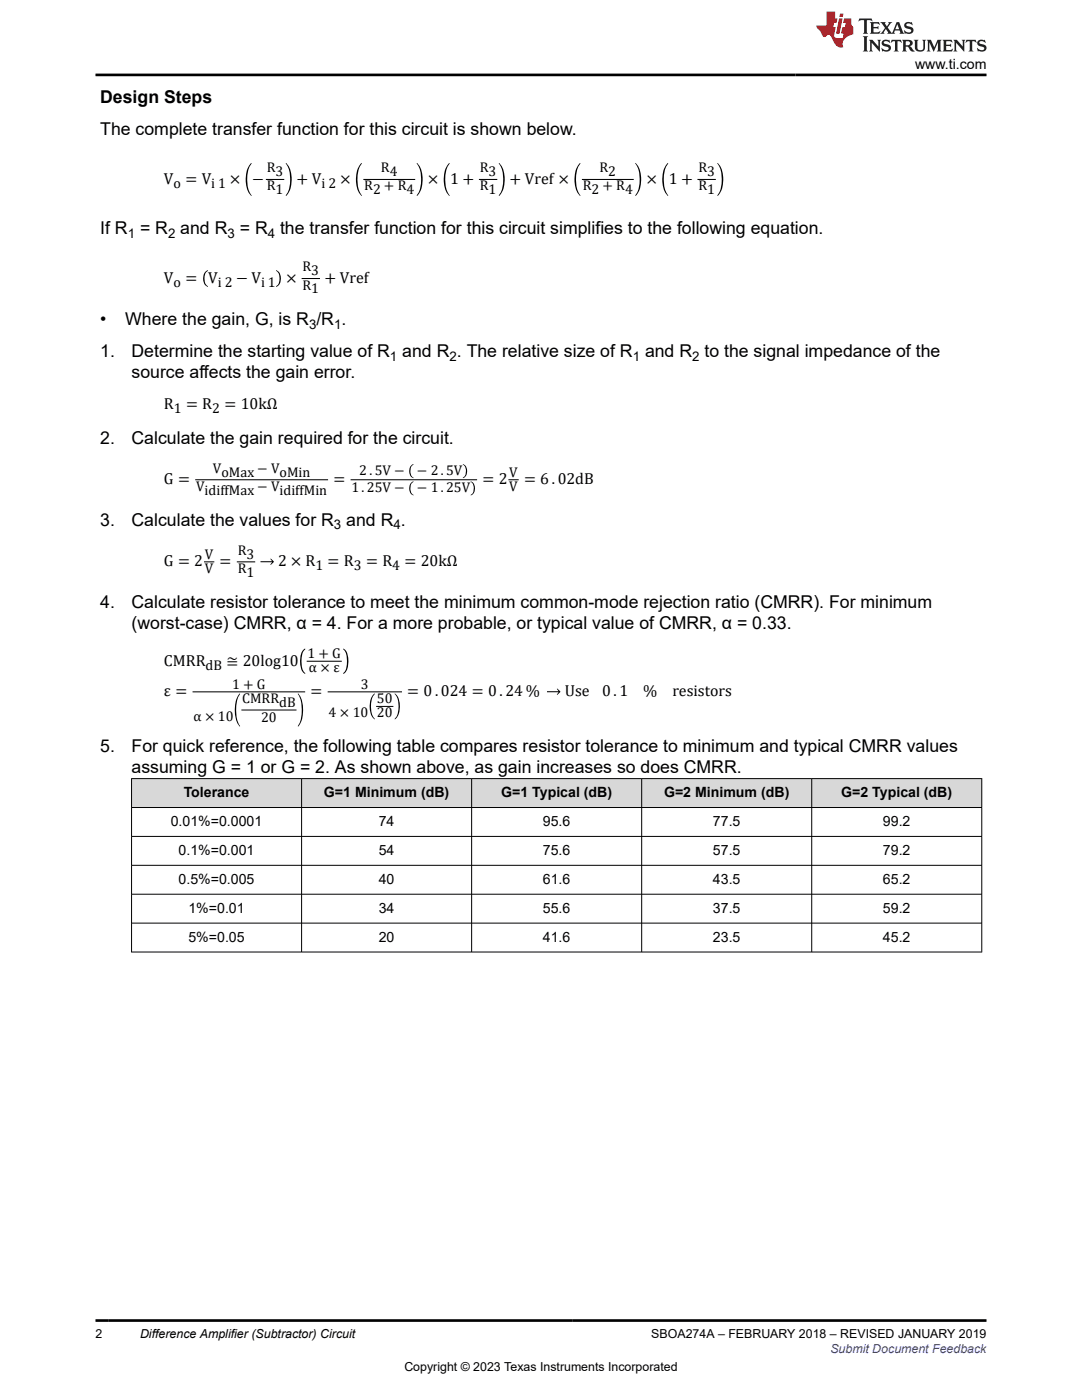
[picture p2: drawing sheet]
<svg xmlns="http://www.w3.org/2000/svg" width="216mm" height="279mm" viewBox="0 0 216 279" stroke-linecap="round" stroke-linejoin="round" font-family="sans-serif">
<defs><g id="words">
<g font-size="3.5">
<text x="20" y="20.6">Design Steps</text>
<text x="20" y="26.9">The complete transfer function for this circuit is shown below.</text>
<text x="20" y="46.7">If R = R and R = R the transfer function for this circuit simplifies to the following equation.</text>
<text x="20" y="64.9">•</text>
<text x="25" y="64.9">Where the gain, G, is R /R .</text>
<text x="20" y="71.3">1.</text>
<text x="26.3" y="71.3">Determine the starting value of R and R . The relative size of R and R to the signal impedance of the</text>
<text x="26.3" y="75.5">source affects the gain error.</text>
<text x="20" y="88.6">2.</text>
<text x="26.3" y="88.6">Calculate the gain required for the circuit.</text>
<text x="20" y="105">3.</text>
<text x="26.3" y="105">Calculate the values for R and R .</text>
<text x="20" y="121.3">4.</text>
<text x="26.3" y="121.3">Calculate resistor tolerance to meet the minimum common-mode rejection ratio (CMRR). For minimum</text>
<text x="26.3" y="125.6">(worst-case) CMRR, α = 4. For a more probable, or typical value of CMRR, α = 0.33.</text>
<text x="20" y="150.1">5.</text>
<text x="26.3" y="150.1">For quick reference, the following table compares resistor tolerance to minimum and typical CMRR values</text>
<text x="26.3" y="154.3">assuming G = 1 or G = 2. As shown above, as gain increases so does CMRR.</text>
</g>
<g font-size="3.2">
<text x="32.7" y="36.7">V</text>
<text x="50.3" y="36.7">−</text>
<text x="59.2" y="36.7">+ V</text>
<text x="85.3" y="36.7">×</text>
<text x="89.8" y="36.7">1 +</text>
<text x="101.7" y="36.7">+ Vref ×</text>
<text x="128.9" y="36.7">×</text>
<text x="133.5" y="36.7">1 +</text>
<text x="32.7" y="56.5">V</text>
<text x="64.7" y="56.5">+ Vref</text>
<text x="32.7" y="81.6">R</text>
<text x="32.7" y="96.6">G =</text>
<text x="66.5" y="96.6">=</text>
<text x="96.3" y="96.6">= 2</text>
<text x="104.6" y="96.6">= 6.02dB</text>
<text x="32.7" y="113">G = 2</text>
<text x="43.8" y="113">=</text>
<text x="55.5" y="113">2 × R</text>
<text x="32.7" y="132.8">CMRR</text>
<text x="32.7" y="139">ε =</text>
<text x="62" y="139">=</text>
<text x="81.3" y="139">= 0.024 = 0.24%</text>
<text x="112.7" y="139">Use</text>
<text x="120.1" y="139">0.1</text>
<text x="128.3" y="139">%</text>
<text x="134.2" y="139">resistors</text>
</g>
<g font-size="2.8">
<text x="182.6" y="13.8">www.ti.com</text>
<text x="53.2" y="34.4">R</text>
<text x="55" y="35.2">3</text>
<text x="76" y="34.4">R</text>
<text x="77.8" y="35.2">4</text>
<text x="95.7" y="34.4">R</text>
<text x="97.5" y="35.2">3</text>
<text x="119.6" y="34.4">R</text>
<text x="121.4" y="35.2">2</text>
<text x="139.3" y="34.4">R</text>
<text x="141.1" y="35.2">3</text>
<text x="34.6" y="37.5">o = Vi 1 ×</text>
<text x="53.2" y="38">R</text>
<text x="55" y="38.8">1</text>
<text x="64.2" y="37.5">i 2 ×</text>
<text x="72.7" y="38">R</text>
<text x="74.4" y="38.8">2</text>
<text x="76.6" y="38">+ R</text>
<text x="81.1" y="38.8">4</text>
<text x="95.7" y="38">R</text>
<text x="97.5" y="38.8">1</text>
<text x="116.3" y="38">R</text>
<text x="118" y="38.8">2</text>
<text x="120.2" y="38">+ R</text>
<text x="124.7" y="38.8">4</text>
<text x="139.3" y="38">R</text>
<text x="141.1" y="38.8">1</text>
<text x="34.6" y="57.3">o = Vi 2 − Vi 1 × R</text>
<text x="60.4" y="54.2">R</text>
<text x="62.1" y="55">3</text>
<text x="62.1" y="58.6">1</text>
<text x="34.7" y="82.3">1 = R2 = 10kΩ</text>
<text x="42.5" y="94.3">V</text>
<text x="44.2" y="95.1">oMax</text>
<text x="51.3" y="94.3">− V</text>
<text x="55.8" y="95.1">oMin</text>
<text x="71.7" y="94.8">2.5V −</text>
<text x="83.2" y="94.8">− 2.5V</text>
<text x="101.6" y="95.1">V</text>
<text x="39.1" y="97.9">V</text>
<text x="40.8" y="98.7">idiffMax</text>
<text x="51.3" y="97.9">− V</text>
<text x="55.8" y="98.7">idiffMin</text>
<text x="70.1" y="98.3">1.25V −</text>
<text x="83.2" y="98.3">− 1.25V</text>
<text x="101.6" y="97.9">V</text>
<text x="40.9" y="111.5">V</text>
<text x="47.4" y="110.7">R</text>
<text x="49.2" y="111.5">3</text>
<text x="62.9" y="113.8">1 = R3 = R4 = 20kΩ</text>
<text x="40.9" y="114.3">V</text>
<text x="47.4" y="114.3">R</text>
<text x="49.2" y="115.1">1</text>
<text x="61.4" y="131.3">1 + G</text>
<text x="41" y="133.6">dB ≅ 20log10</text>
<text x="46.3" y="137.4">1 + G</text>
<text x="61.6" y="134.2">α × ε</text>
<text x="72" y="137.4">3</text>
<text x="38.6" y="143.8">α × 10</text>
<text x="48.3" y="140.3">CMRR</text>
<text x="55.7" y="141.1">dB</text>
<text x="65.6" y="143.1">4 × 10</text>
<text x="75.2" y="140.4">50</text>
<text x="75.2" y="143.2">20</text>
<text x="52.1" y="144.1">20</text>
<text x="36.7" y="159.1">Tolerance</text>
<text x="64.6" y="159.1">G=1 Minimum (dB)</text>
<text x="100" y="159.1">G=1 Typical (dB)</text>
<text x="132.5" y="159.1">G=2 Minimum (dB)</text>
<text x="167.9" y="159.1">G=2 Typical (dB)</text>
<text x="34.1" y="164.9">0.01%=0.0001</text>
<text x="75.6" y="164.9">74</text>
<text x="108.3" y="164.9">95.6</text>
<text x="142.3" y="164.9">77.5</text>
<text x="176.2" y="164.9">99.2</text>
<text x="35.6" y="170.6">0.1%=0.001</text>
<text x="75.6" y="170.6">54</text>
<text x="108.3" y="170.6">75.6</text>
<text x="142.3" y="170.6">57.5</text>
<text x="176.2" y="170.6">79.2</text>
<text x="35.6" y="176.4">0.5%=0.005</text>
<text x="75.6" y="176.4">40</text>
<text x="108.3" y="176.4">61.6</text>
<text x="142.3" y="176.4">43.5</text>
<text x="176.2" y="176.4">65.2</text>
<text x="37.6" y="182.2">1%=0.01</text>
<text x="75.6" y="182.2">34</text>
<text x="108.3" y="182.2">55.6</text>
<text x="142.3" y="182.2">37.5</text>
<text x="176.2" y="182.2">59.2</text>
<text x="37.6" y="187.9">5%=0.05</text>
<text x="75.6" y="187.9">20</text>
<text x="108.3" y="187.9">41.6</text>
<text x="142.3" y="187.9">23.5</text>
<text x="176.2" y="187.9">45.2</text>
</g>
<g font-size="2.6">
<text x="25.5" y="47.4">1</text>
<text x="33.5" y="47.4">2</text>
<text x="45.4" y="47.4">3</text>
<text x="53.4" y="47.4">4</text>
<text x="61.7" y="65.6">3</text>
<text x="66.7" y="65.6">1</text>
<text x="77.8" y="72">1</text>
<text x="89.7" y="72">2</text>
<text x="126.3" y="72">1</text>
<text x="138.1" y="72">2</text>
<text x="66.6" y="105.7">3</text>
<text x="78.5" y="105.7">4</text>
</g>
<g font-size="2.5">
<text x="19" y="267.1">2</text>
<text x="27.9" y="267.1">Difference Amplifier (Subtractor) Circuit</text>
<text x="130" y="267.1">SBOA274A – FEBRUARY 2018 – REVISED JANUARY 2019</text>
<text x="80.7" y="273.5">Copyright © 2023 Texas Instruments Incorporated</text>
</g>
<text font-size="2.5" fill="#00f" x="165.7" y="270">Submit Document Feedback</text>
</g></defs>
<g fill="#000">
<path d="M50.1 32.5l.1 .1a6.1 6.1 0 0 0 0 6.4l-.1 .1a5.4 5.4 0 0 1 0-6.6zM57.1 32.5a5.4 5.4 0 0 1 0 6.6l-.1-.1a6.1 6.1 0 0 0 0-6.4zM72.1 32.5l.1 .1a6.1 6.1 0 0 0 0 6.4l-.1 .1a5.4 5.4 0 0 1 0-6.6zM83.2 32.5a5.4 5.4 0 0 1 0 6.6l-.1-.1a6.1 6.1 0 0 0 0-6.4zM89.7 32.5v.1a6.1 6.1 0 0 0 0 6.4v.1a5.4 5.4 0 0 1 0-6.6zM99.6 32.5a5.4 5.4 0 0 1 0 6.6l-.1-.1a6.1 6.1 0 0 0 0-6.4zM115.7 32.5l.1 .1a6.1 6.1 0 0 0 0 6.4l-.1 .1a5.4 5.4 0 0 1 0-6.6zM126.8 32.5a5.4 5.4 0 0 1 0 6.6l-.1-.1a6.1 6.1 0 0 0 0-6.4zM133.3 32.5l.1 .1a6.1 6.1 0 0 0 0 6.4l-.1 .1a5.4 5.4 0 0 1 0-6.6zM143.2 32.5a5.4 5.4 0 0 1 0 6.6l-.1-.1a6.1 6.1 0 0 0 0-6.4zM41.1 54.1l.4-.2v.2a2.01 2.01 0 0 0 0 3v.2a2.01 2.01 0 0 1-.4-3.2zM55.1 53.9a1.95 1.95 0 0 1 0 3.4v-.2a2.01 2.01 0 0 0 0-3z"/>
<path d="M82.1 92.8l.4-.2v.1a1.65 1.65 0 0 0 0 2.6v.1a1.64 1.64 0 0 1-.4-2.6zM82.1 96.2l.4-.1v.1a1.65 1.65 0 0 0 0 2.6v.1a1.64 1.64 0 0 1-.4-2.7zM92.4 92.6a1.61 1.61 0 0 1 0 2.8l-.1-.1a1.65 1.65 0 0 0 0-2.6zM93.9 96.1a1.61 1.61 0 0 1 0 2.8v-.1a1.65 1.65 0 0 0 0-2.6zM52 112h2.3l-.4-.4 .1-.1 .6 .7-.6 .5h-.1l.4-.5h-2.3zM60.6 129.6l.3-.2v.2a3.9 3.9 0 0 0-.5 4l.5 .7v.2a2.96 2.96 0 0 1-1-3.1l.2-1.1zM68.5 129.4a2.96 2.96 0 0 1 1 3.1l-.4 1.5-.6 .5v-.2a3.9 3.9 0 0 0 .5-4l-.5-.7zM74.5 138.6l.3-.2v.1a4.3 4.3 0 0 0 0 5v.1a4 4 0 0 1-.3-5zM78.8 138.4a3.9 3.9 0 0 1 0 5.2l-.1-.1a4.3 4.3 0 0 0 0-5zM109.1 137.9h2.4l-.4-.4 .1-.1 .6 .7-.6 .6-.1-.1 .4-.4h-2.4zM47.8 138.4l.1 .1a6.8 6.8 0 0 0 0 6.4l-.1 .1a6 6 0 0 1 0-6.6zM59.5 138.4a6 6 0 0 1 0 6.6l-.1-.1a6.8 6.8 0 0 0 0-6.4z"/>
</g>
<g fill="none" stroke="#000" stroke-width=".21">
<path d="M53.1 35.8h3.6M72.5 35.8h10.3M95.6 35.8h3.6M116.1 35.8h10.4M139.2 35.8h3.6M60.2 55.6h3.7M39 95.7h26.5M70 95.7h25.2M101.4 95.7h2.1M40.7 112.1h2.1M47.3 112.1h3.6M38.4 138.1h22.5"/>
<path d="M61.2 132h7M65.4 138.1h14.8"/>
</g>
<path d="M48.2 141.7h11M75.1 141h3.4" fill="none" stroke="#000" stroke-width=".2"/>
<g fill="#d8d8d8">
<path d="M26.3 155.4h169.6v5.8h-169.6z" fill-rule="evenodd"/>
<path d="M26.3 155.5h33.8v5.6h-33.8z" fill-rule="evenodd"/>
<path d="M60.2 155.5h33.8v5.6h-33.8z" fill-rule="evenodd"/>
<path d="M94.2 155.5h33.8v5.6h-33.8z" fill-rule="evenodd"/>
<path d="M128.1 155.5h33.8v5.6h-33.8z" fill-rule="evenodd"/>
<path d="M162 155.5h33.8v5.6h-33.8z" fill-rule="evenodd"/>
</g>
<g fill="none" stroke="#000" stroke-width=".2">
<path d="M26.2 155.4h169.8M26.3 155.3v34.8M60.2 155.3v34.8M94.1 155.3v34.8M128 155.3v34.8M162 155.3v34.8M195.9 155.3v34.8M26.2 161.2h169.8M26.2 166.9h169.8M26.2 172.7h169.8M26.2 178.5h169.8M26.2 184.2h169.8"/>
<path d="M26.2 190h169.8"/>
</g>
<path d="M171.5 3.7l-.2 .6 .5-.3h.6v.2v2.2l-.2 .3h1l-.2-.3v-2.2v-.2h.5l.5 .3-.1-.6zM173.6 4.4l.2 .4v1.6l-.2 .3h1.9l.1-.6a1.08 1.08 0 0 1-1.3 .2v-.6h.6l.4 .1v-.6l-.4 .2h-.6v-.6l.2-.1a1 1 0 0 1 1 .3l-.1-.6zM175.7 4.4l.9 1.2-1 1.1h.9l-.2-.2 .5-.7 .4 .7-.2 .2h1.6l-.2-.2 .2-.4h.9l.1 .4-.1 .2h.9l-.2-.3-.8-2h-.5l-.9 2.2-.9-1.1 .9-1.1h-.8l.2 .2-.4 .7-.4-.7 .2-.2zM179 4.8l.4 1h-.7zM180.7 4.6a.65 .65 0 0 0-.2 .7 .65 .65 0 0 0 .6 .4l.6 .2 .1 .2a.79 .79 0 0 1-.7 .4 .79 .79 0 0 1-.7-.5l.1 .7 .2-.1a.93 .93 0 0 0 1.1 .1 .93 .93 0 0 0 .4-.9 1.46 1.46 0 0 0-1.2-.6l-.1-.4a1.09 1.09 0 0 1 1.2 .2l-.2-.6-.1 .1-.5-.1zM172.2 7.2l.2 .4v2.3l-.2 .4h1l-.2-.4v-2.3l.2-.4zM173.4 7.9l.2 .4v1.6l-.2 .4h.8l-.3-.4 .1-1.4 1.6 1.8v-2l.2-.4h-.7l.1 .3 .1 1.1-1.2-1.4zM176.2 8.1a.65 .65 0 0 0-.2 .7 .65 .65 0 0 0 .6 .4l.6 .2 .1 .3a.79 .79 0 0 1-.7 .3 .79 .79 0 0 1-.7-.5l.1 .8 .2-.1a.93 .93 0 0 0 1.1 0 .93 .93 0 0 0 .4-.9 1.46 1.46 0 0 0-1.2-.6l-.1-.4a1.09 1.09 0 0 1 1.2 .2l-.1-.6-.2 .1-.5-.1zM177.9 7.9l-.1 .7a.63 .63 0 0 1 .8-.4v1.7l-.3 .4h1l-.2-.4v-1.7a.66 .66 0 0 1 .8 .4l-.1-.7zM180 7.9l.2 .4v1.6l-.2 .4h1l-.2-.2-.1-.8 .5 .1 .1 .1a.79 .79 0 0 0 1.2 .7l-1-1a.61 .61 0 0 0 .6-.6 .61 .61 0 0 0-.5-.6zM180.8 8.3l.1-.1a.47 .47 0 0 1 .5 .1 .47 .47 0 0 1 .1 .5l-.1 .2h-.7zM182.3 7.9l.2 .3a2.27 2.27 0 0 0 .4 1.9 1.04 1.04 0 0 0 1.7-.6v-1.3l.2-.3h-.8l.2 .4v1.2a.6 .6 0 0 1-.6 .5 .6 .6 0 0 1-.6-.5v-1.2l.3-.4zM184.9 7.9l.2 .4v1.6l-.2 .4h.8l-.3-.4v-1.5l.9 1.9 .9-1.9v1.5l-.3 .4h1l-.2-.4v-1.6l.2-.4h-.8l-.7 1.6-.6-1.6zM188.1 7.9l.2 .4v1.6l-.2 .4h1.9l.1-.6a1.09 1.09 0 0 1-1.3 .1v-.6h.6l.4 .2v-.7l-.4 .2h-.6v-.5l.2-.2a1.01 1.01 0 0 1 1 .3l-.1-.6zM190.2 7.9l.3 .4v1.6l-.3 .4h.8l-.2-.4v-1.4l1.6 1.8v-2l.2-.4h-.7l.2 .3v1.1l-1.2-1.4zM192.8 7.9l-.1 .7a.63 .63 0 0 1 .8-.4v1.7l-.3 .4h1l-.2-.4v-1.7a.66 .66 0 0 1 .8 .4l-.1-.7zM195.2 8.1a.65 .65 0 0 0-.2 .7 .65 .65 0 0 0 .6 .4l.6 .2 .2 .3a.79 .79 0 0 1-.7 .3 .79 .79 0 0 1-.7-.5l.1 .8 .2-.1a.93 .93 0 0 0 1 0 .93 .93 0 0 0 .5-.9 1.46 1.46 0 0 0-1.3-.6v-.4a1.09 1.09 0 0 1 1.2 .2l-.2-.6-.2 .1-.5-.1z" fill="#231f20"/>
<path d="M164.9 2.3v2.8h-2l.1 .4 .8 .9a.95 .95 0 0 0 1 .9 .59 .59 0 0 1 .5-.3 .59 .59 0 0 1 .5 .3l.4 .8a1.59 1.59 0 0 0 2.1 1.3 1.61 1.61 0 0 1 1-2.2l1-.4-.1-1.4a1.59 1.59 0 0 1-.3-1.7h-1.5l-.2 .9h.6l-.2 .8h-.5l-.2 1v.3h.4l-.1 .9h-.7a.73 .73 0 0 1-1-.6l.3-1.6h-.5l.1-.8h.5l.2-.9h-.5v-1.4zM167.4 3.7l-.6 3h.7l.6-3zM167.6 2.7l-.1 .7h.7l.1-.7z" fill="#ed1c24"/>
<path d="M19 15h177.8M19 263.5h177.8" fill="none" stroke="#000" stroke-width=".53"/>
<use href="#words"/>
</svg>
